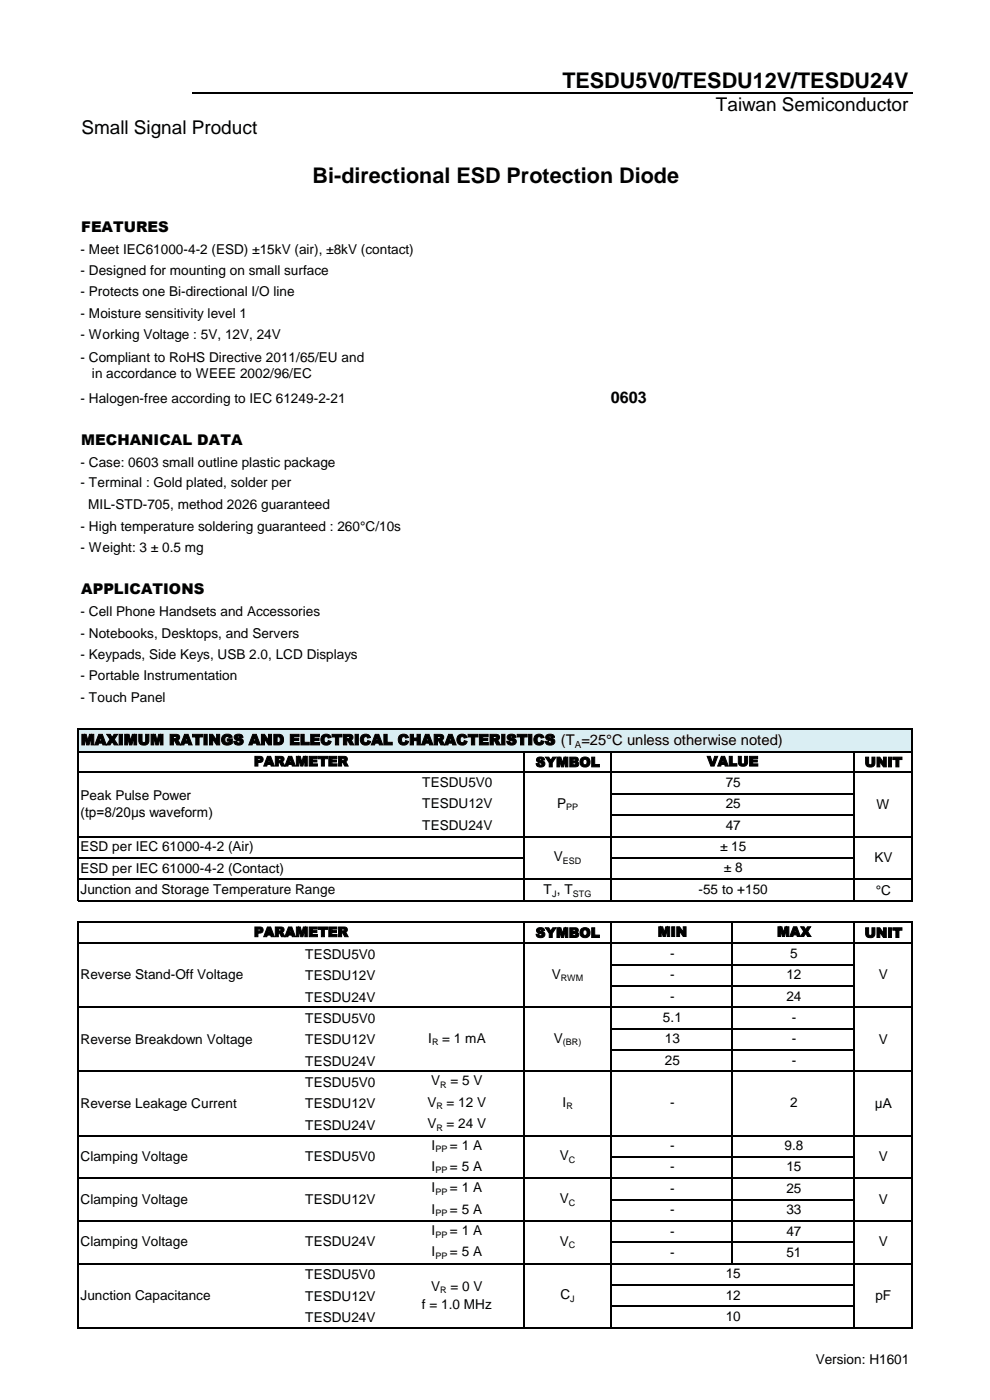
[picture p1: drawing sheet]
<svg xmlns="http://www.w3.org/2000/svg" width="210mm" height="297mm" viewBox="0 0 210 297" stroke-linecap="round" stroke-linejoin="round" font-family="sans-serif">
<defs><g id="words">
<g font-size="4.6">
<text x="119.3" y="18.6">TESDU5V0/TESDU12V/TESDU24V</text>
<text x="66.3" y="38.8">Bi-directional ESD Protection Diode</text>
</g>
<g font-size="4">
<text x="151.8" y="23.5">Taiwan Semiconductor</text>
<text x="17.3" y="28.4">Small Signal Product</text>
</g>
<text font-size="3.4" x="129.6" y="85.4">0603</text>
<g font-size="3.1">
<text x="17.2" y="49.2">FEATURES</text>
<text x="17.2" y="94.4">MECHANICAL DATA</text>
<text x="17.2" y="126.1">APPLICATIONS</text>
<text x="17.1" y="158">MAXIMUM RATINGS AND ELECTRICAL CHARACTERISTICS (T =25°C unless otherwise noted)</text>
</g>
<g font-size="2.9">
<text x="17.1" y="53.9">- Meet IEC61000-4-2 (ESD) ±15kV (air), ±8kV (contact)</text>
<text x="17.1" y="58.3">- Designed for mounting on small surface</text>
<text x="17.1" y="62.8">- Protects one Bi-directional I/O line</text>
<text x="17.1" y="67.4">- Moisture sensitivity level 1</text>
<text x="17.1" y="71.9">- Working Voltage : 5V, 12V, 24V</text>
<text x="17.1" y="76.8">- Compliant to RoHS Directive 2011/65/EU and</text>
<text x="19.5" y="80.3">in accordance to WEEE 2002/96/EC</text>
<text x="17.1" y="85.4">- Halogen-free according to IEC 61249-2-21</text>
<text x="17.1" y="99">- Case: 0603 small outline plastic package</text>
<text x="17.1" y="103.4">- Terminal : Gold plated, solder per</text>
<text x="18.7" y="107.9">MIL-STD-705, method 2026 guaranteed</text>
<text x="17.1" y="112.6">- High temperature soldering guaranteed : 260°C/10s</text>
<text x="17.1" y="117.1">- Weight: 3 ± 0.5 mg</text>
<text x="17.1" y="130.7">- Cell Phone Handsets and Accessories</text>
<text x="17.1" y="135.2">- Notebooks, Desktops, and Servers</text>
<text x="17.1" y="139.8">- Keypads, Side Keys, USB 2.0, LCD Displays</text>
<text x="17.1" y="144.3">- Portable Instrumentation</text>
<text x="17.1" y="148.8">- Touch Panel</text>
<text x="53.9" y="162.5">PARAMETER</text>
<text x="89.6" y="166.9">TESDU5V0</text>
<text x="113.6" y="162.7">SYMBOL</text>
<text x="150" y="162.5">VALUE</text>
<text x="153.9" y="166.9">75</text>
<text x="183.4" y="162.7">UNIT</text>
<text x="17.1" y="169.7">Peak Pulse Power</text>
<text x="17.1" y="173.3">(tp=8/20μs waveform)</text>
<text x="89.6" y="171.5">TESDU12V</text>
<text x="118.2" y="171.3">P</text>
<text x="153.9" y="171.5">25</text>
<text x="185.9" y="171.5">W</text>
<text x="89.6" y="176">TESDU24V</text>
<text x="153.9" y="176">47</text>
<text x="17.1" y="180.6">ESD per IEC 61000-4-2 (Air)</text>
<text x="17.1" y="185.1">ESD per IEC 61000-4-2 (Contact)</text>
<text x="117.5" y="182.7">V</text>
<text x="152.7" y="180.5">± 15</text>
<text x="153.5" y="185.1">± 8</text>
<text x="185.5" y="182.8">KV</text>
<text x="17.1" y="189.6">Junction and Storage Temperature Range</text>
<text x="115.3" y="189.6">T , T</text>
<text x="148.1" y="189.6">-55 to +150</text>
<text x="185.8" y="189.8">°C</text>
<text x="53.9" y="198.7">PARAMETER</text>
<text x="64.7" y="203.4">TESDU5V0</text>
<text x="113.6" y="198.9">SYMBOL</text>
<text x="139.5" y="198.7">MIN</text>
<text x="142.1" y="203.2">-</text>
<text x="164.8" y="198.7">MAX</text>
<text x="167.6" y="203.2">5</text>
<text x="183.4" y="198.9">UNIT</text>
<text x="17.1" y="207.8">Reverse Stand-Off Voltage</text>
<text x="64.7" y="207.9">TESDU12V</text>
<text x="117" y="207.6">V</text>
<text x="142.1" y="207.7">-</text>
<text x="166.8" y="207.7">12</text>
<text x="186.4" y="207.8">V</text>
<text x="64.7" y="212.5">TESDU24V</text>
<text x="142.1" y="212.2">-</text>
<text x="166.8" y="212.2">24</text>
<text x="17.1" y="221.4">Reverse Breakdown Voltage</text>
<text x="64.7" y="217">TESDU5V0</text>
<text x="64.7" y="221.5">TESDU12V</text>
<text x="90.8" y="221.2">I</text>
<text x="93.8" y="221.2">= 1 mA</text>
<text x="117.5" y="221.2">V</text>
<text x="140.6" y="216.8">5.1</text>
<text x="141" y="221.3">13</text>
<text x="167.9" y="216.8">-</text>
<text x="167.9" y="221.3">-</text>
<text x="186.4" y="221.4">V</text>
<text x="64.7" y="226.1">TESDU24V</text>
<text x="141" y="225.8">25</text>
<text x="167.9" y="225.8">-</text>
<text x="64.7" y="230.6">TESDU5V0</text>
<text x="91.5" y="230.2">V</text>
<text x="95.5" y="230.2">= 5 V</text>
<text x="17.1" y="234.9">Reverse Leakage Current</text>
<text x="64.7" y="235.1">TESDU12V</text>
<text x="64.7" y="239.6">TESDU24V</text>
<text x="90.7" y="234.8">V</text>
<text x="90.7" y="239.3">V</text>
<text x="94.7" y="234.8">= 12 V</text>
<text x="94.7" y="239.3">= 24 V</text>
<text x="119.3" y="234.8">I</text>
<text x="142.1" y="234.9">-</text>
<text x="167.6" y="234.9">2</text>
<text x="185.6" y="234.9">μA</text>
<text x="91.5" y="243.8">I</text>
<text x="95.4" y="243.8">= 1 A</text>
<text x="142.1" y="244">-</text>
<text x="166.4" y="244">9.8</text>
<text x="17.1" y="246.2">Clamping Voltage</text>
<text x="64.7" y="246.2">TESDU5V0</text>
<text x="91.5" y="248.4">I</text>
<text x="95.4" y="248.4">= 5 A</text>
<text x="118.8" y="246.1">V</text>
<text x="142.1" y="248.5">-</text>
<text x="166.8" y="248.5">15</text>
<text x="186.4" y="246.2">V</text>
<text x="17.1" y="255.3">Clamping Voltage</text>
<text x="64.7" y="255.3">TESDU12V</text>
<text x="91.5" y="252.9">I</text>
<text x="91.5" y="257.4">I</text>
<text x="95.4" y="252.9">= 1 A</text>
<text x="95.4" y="257.4">= 5 A</text>
<text x="118.8" y="255.2">V</text>
<text x="142.1" y="253">-</text>
<text x="142.1" y="257.5">-</text>
<text x="166.8" y="253">25</text>
<text x="166.8" y="257.5">33</text>
<text x="186.4" y="255.3">V</text>
<text x="91.5" y="262">I</text>
<text x="95.4" y="262">= 1 A</text>
<text x="142.1" y="262.1">-</text>
<text x="166.8" y="262.1">47</text>
<text x="17.1" y="264.4">Clamping Voltage</text>
<text x="64.7" y="264.4">TESDU24V</text>
<text x="91.5" y="266.5">I</text>
<text x="95.4" y="266.5">= 5 A</text>
<text x="118.8" y="264.2">V</text>
<text x="142.1" y="266.6">-</text>
<text x="166.8" y="266.6">51</text>
<text x="186.4" y="264.4">V</text>
<text x="17.1" y="275.7">Junction Capacitance</text>
<text x="64.7" y="271.3">TESDU5V0</text>
<text x="64.7" y="275.9">TESDU12V</text>
<text x="91.5" y="273.8">V</text>
<text x="95.5" y="273.8">= 0 V</text>
<text x="118.9" y="275.5">C</text>
<text x="153.9" y="275.7">12</text>
<text x="153.9" y="271.1">15</text>
<text x="185.7" y="275.7">pF</text>
<text x="64.7" y="280.4">TESDU24V</text>
<text x="89.5" y="277.7">f = 1.0 MHz</text>
<text x="153.9" y="280.2">10</text>
<text x="173" y="289.3">Version: H1601</text>
</g>
<text font-size="2.1" x="121.9" y="158.6">A</text>
<g font-size="1.9">
<text x="120.1" y="171.9">PP</text>
<text x="119.4" y="183.2">ESD</text>
<text x="117.1" y="190.2">J</text>
<text x="121.5" y="190.2">STG</text>
<text x="118.9" y="208.1">RWM</text>
<text x="91.6" y="221.7">R</text>
<text x="119.4" y="221.7">(BR)</text>
<text x="93.4" y="230.8">R</text>
<text x="92.6" y="235.3">R</text>
<text x="92.6" y="239.9">R</text>
<text x="120.1" y="235.3">R</text>
<text x="92.3" y="244.4">PP</text>
<text x="92.3" y="248.9">PP</text>
<text x="120.7" y="246.7">C</text>
<text x="92.3" y="253.4">PP</text>
<text x="92.3" y="258">PP</text>
<text x="120.7" y="255.7">C</text>
<text x="92.3" y="262.5">PP</text>
<text x="92.3" y="267">PP</text>
<text x="120.7" y="264.8">C</text>
<text x="93.4" y="274.4">R</text>
<text x="120.9" y="276.1">J</text>
</g>
</g></defs>
<path d="M16.6 154.6h176.9v4.9h-176.9z" fill-rule="evenodd" fill="#daeef3"/>
<g fill="none" stroke="#000" stroke-width=".25">
<path d="M40.7 19.7h152.8M16.5 154.5v36.7M16.6 154.6h177M16.6 159.4h177M111.1 159.5v31.7M129.6 159.5v31.7M181.1 159.5v31.7M193.5 154.7v36.5M16.6 163.9h177M16.6 177.4h177M129.7 168.4h51.6M129.7 172.9h51.6"/>
<path d="M16.5 195.4v86.4M16.6 182h94.6M16.6 186.5h177M16.6 191h177M16.6 195.6h177M111.1 195.7v86.1M129.6 195.7v86.1M129.7 182h51.6M155.4 195.7v72.5M181.1 195.7v86.1M193.5 195.7v86.1M16.6 200.1h177"/>
<path d="M16.6 213.7h177M129.7 204.6h51.6M129.7 209.2h51.6M129.7 218.2h51.6M16.6 227.3h177M129.7 222.8h51.6M16.6 240.9h177M16.6 249.9h177M16.6 259h177M129.7 245.4h51.6M129.7 254.5h51.6M16.6 268h177"/>
<path d="M129.7 263.5h51.6M129.7 272.6h51.6M129.7 277.1h51.6M16.6 281.6h177"/>
</g>
<use href="#words"/>
</svg>
